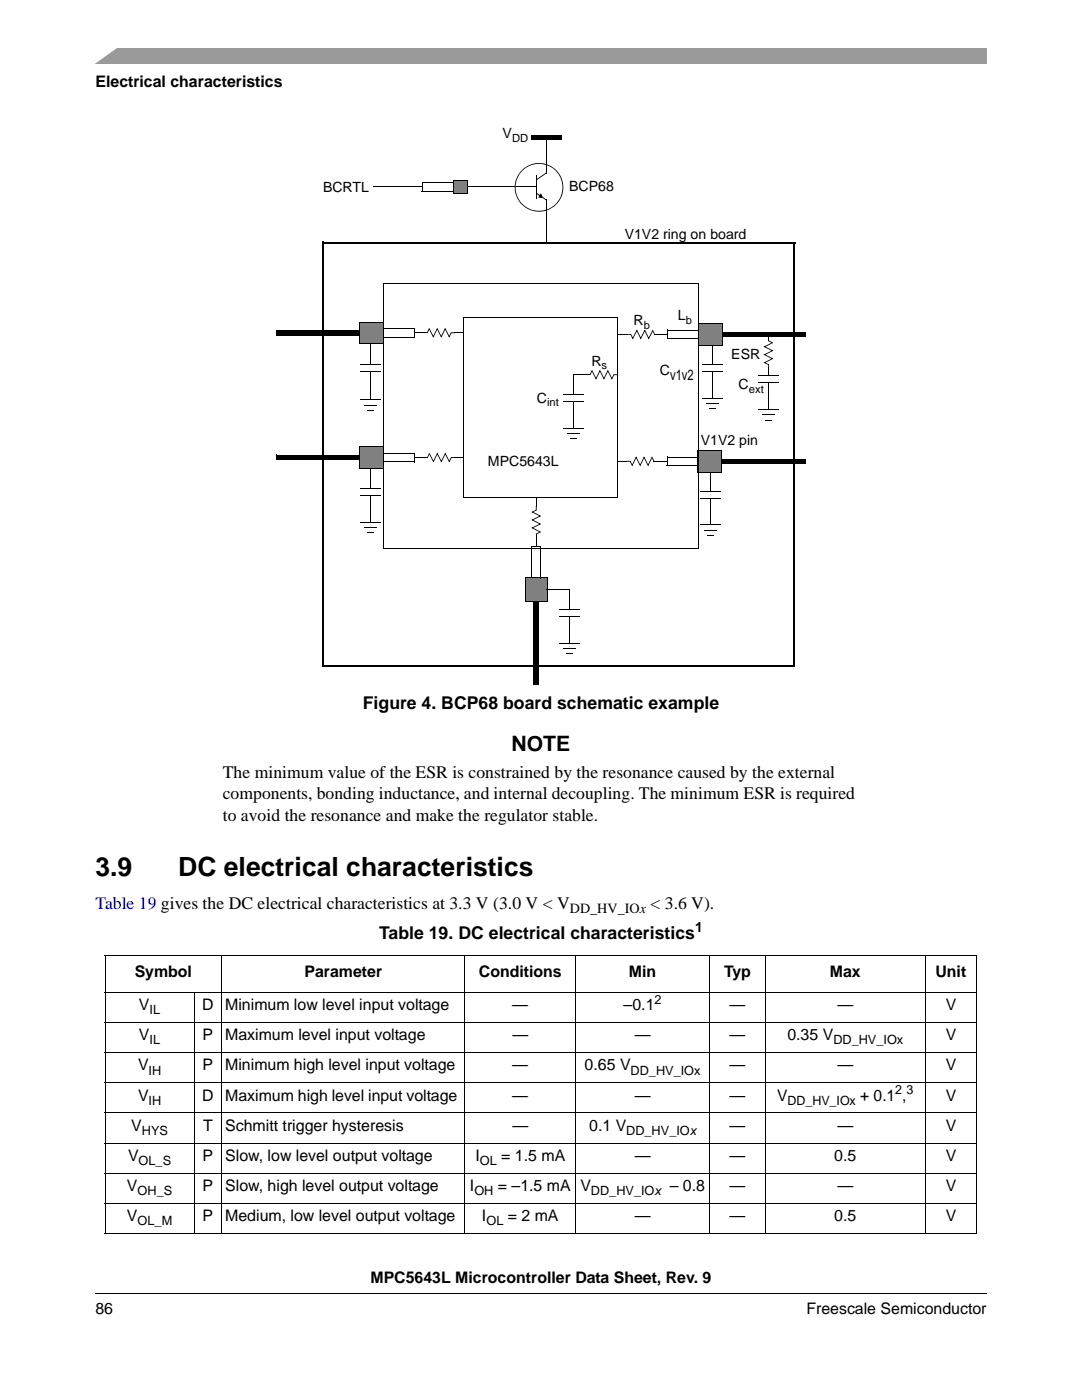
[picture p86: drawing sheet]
<svg xmlns="http://www.w3.org/2000/svg" width="216mm" height="279mm" viewBox="0 0 216 279" stroke-linecap="round" stroke-linejoin="round" font-family="sans-serif">
<defs><g id="words">
<g font-size="5.3">
<text x="19" y="174.8">3.9</text>
<text x="35.6" y="174.8">DC electrical characteristics</text>
</g>
<text font-size="4.2" x="102.1" y="149.8">NOTE</text>
<g font-size="3.5">
<text x="72.4" y="141.6">Figure 4. BCP68 board schematic example</text>
<text x="44.4" y="155.3">The minimum value of the ESR is constrained by the resonance caused by the external</text>
<text x="44.4" y="159.6">components, bonding inductance, and internal decoupling. The minimum ESR is required</text>
<text x="44.4" y="163.8">to avoid the resonance and make the regulator stable.</text>
<text x="129.8" y="181.4">&lt; 3.6 V).</text>
<text x="75.6" y="187.4">Table 19. DC electrical characteristics</text>
</g>
<text font-size="3.5" fill="#0000b3" x="19" y="181.4">Table 19 gives the DC electrical characteristics at 3.3 V (3.0 V &lt; V</text>
<g font-size="3.2">
<text x="19" y="17.4">Electrical characteristics</text>
<text x="26.9" y="194.9">Symbol</text>
<text x="60.8" y="194.9">Parameter</text>
<text x="95.6" y="194.9">Conditions</text>
<text x="125.5" y="194.9">Min</text>
<text x="144.5" y="194.9">Typ</text>
<text x="165.6" y="194.9">Max</text>
<text x="186.7" y="194.9">Unit</text>
<text x="27.7" y="201.7">V</text>
<text x="40.3" y="201.7">D</text>
<text x="44.9" y="201.7">Minimum low level input voltage</text>
<text x="102.2" y="201.7">—</text>
<text x="124.4" y="201.7">–0.1</text>
<text x="145.6" y="201.7">—</text>
<text x="167.1" y="201.7">—</text>
<text x="188.7" y="201.7">V</text>
<text x="27.7" y="207.6">V</text>
<text x="40.4" y="207.6">P</text>
<text x="44.9" y="207.6">Maximum level input voltage</text>
<text x="102.2" y="207.6">—</text>
<text x="126.7" y="207.6">—</text>
<text x="145.6" y="207.6">—</text>
<text x="157.1" y="207.6">0.35 V</text>
<text x="188.7" y="207.6">V</text>
<text x="27.5" y="213.6">V</text>
<text x="40.4" y="213.6">P</text>
<text x="44.9" y="213.6">Minimum high level input voltage</text>
<text x="102.2" y="213.6">—</text>
<text x="116.6" y="213.6">0.65 V</text>
<text x="145.6" y="213.6">—</text>
<text x="167.1" y="213.6">—</text>
<text x="188.7" y="213.6">V</text>
<text x="27.5" y="219.6">V</text>
<text x="40.3" y="219.6">D</text>
<text x="44.9" y="219.6">Maximum high level input voltage</text>
<text x="102.2" y="219.6">—</text>
<text x="126.6" y="219.6">—</text>
<text x="145.6" y="219.6">—</text>
<text x="155.1" y="219.6">V</text>
<text x="171.7" y="219.6">+ 0.1 ,</text>
<text x="188.7" y="219.6">V</text>
<text x="26.2" y="225.6">V</text>
<text x="40.5" y="225.6">T</text>
<text x="44.9" y="225.6">Schmitt trigger hysteresis</text>
<text x="102.2" y="225.6">—</text>
<text x="117.6" y="225.6">0.1 V</text>
<text x="145.6" y="225.6">—</text>
<text x="167.1" y="225.6">—</text>
<text x="188.7" y="225.6">V</text>
<text x="25.5" y="231.6">V</text>
<text x="40.4" y="231.6">P</text>
<text x="44.9" y="231.6">Slow, low level output voltage</text>
<text x="94.9" y="231.6">I</text>
<text x="100" y="231.6">= 1.5 mA</text>
<text x="126.7" y="231.6">—</text>
<text x="145.6" y="231.6">—</text>
<text x="166.5" y="231.6">0.5</text>
<text x="188.7" y="231.6">V</text>
<text x="25.3" y="237.6">V</text>
<text x="40.4" y="237.6">P</text>
<text x="44.9" y="237.6">Slow, high level output voltage</text>
<text x="93.8" y="237.6">I</text>
<text x="99.3" y="237.6">= –1.5 mA V</text>
<text x="133.6" y="237.6">– 0.8</text>
<text x="145.6" y="237.6">—</text>
<text x="167.1" y="237.6">—</text>
<text x="188.7" y="237.6">V</text>
<text x="25.3" y="243.6">V</text>
<text x="40.4" y="243.6">P</text>
<text x="44.9" y="243.6">Medium, low level output voltage</text>
<text x="96.2" y="243.6">I</text>
<text x="101.3" y="243.6">= 2 mA</text>
<text x="126.7" y="243.6">—</text>
<text x="145.6" y="243.6">—</text>
<text x="166.5" y="243.6">0.5</text>
<text x="188.7" y="243.6">V</text>
<text x="73.9" y="256.1">MPC5643L Microcontroller Data Sheet, Rev. 9</text>
<text x="19" y="262.3">86</text>
<text x="160.9" y="262.3">Freescale Semiconductor</text>
</g>
<text font-size="2.9" x="133.7" y="75.8">v1v2</text>
<g font-size="2.8">
<text x="100.3" y="27.6">V</text>
<text x="64.5" y="38.3">BCRTL</text>
<text x="113.6" y="38.2">BCP68</text>
<text x="124.7" y="47.7">V1V2 ring on board</text>
<text x="126.4" y="64.9">R</text>
<text x="135.3" y="63.9">L</text>
<text x="145.9" y="71.7">ESR</text>
<text x="118" y="73">R</text>
<text x="131.7" y="74.9">C</text>
<text x="147.4" y="77.7">C</text>
<text x="107.1" y="80.3">C</text>
<text x="139.8" y="88.8">V1V2 pin</text>
<text x="97.4" y="93">MPC5643L</text>
<text x="113.7" y="182.3">DD_HV_IOx</text>
<text x="138.7" y="186">1</text>
</g>
<g font-size="2.5">
<text x="29.8" y="202.4">IL</text>
<text x="130.6" y="200.4">2</text>
<text x="29.8" y="208.4">IL</text>
<text x="166.3" y="208.4">DD_HV_IOx</text>
<text x="29.6" y="214.4">IH</text>
<text x="125.8" y="214.4">DD_HV_IOx</text>
<text x="29.6" y="220.4">IH</text>
<text x="157.1" y="220.4">DD_HV_IOx</text>
<text x="178.6" y="218.4">2</text>
<text x="180.9" y="218.4">3</text>
<text x="28.3" y="226.4">HYS</text>
<text x="125" y="226.4">DD_HV_IOx</text>
<text x="27.7" y="232.4">OL_S</text>
<text x="95.7" y="232.4">OL</text>
<text x="27.5" y="238.4">OH_S</text>
<text x="94.7" y="238.4">OH</text>
<text x="117.9" y="238.4">DD_HV_IOx</text>
<text x="27.5" y="244.4">OL_M</text>
<text x="97.1" y="244.4">OL</text>
</g>
<g font-size="2.2">
<text x="102.2" y="28.3">DD</text>
<text x="128.5" y="65.6">b</text>
<text x="136.8" y="64.6">b</text>
<text x="120" y="73.7">s</text>
<text x="109.2" y="81">int</text>
<text x="149.4" y="78.4">ext</text>
</g>
</g></defs>
<path d="M19 258.1v.1z" fill="#000"/>
<path d="M19 258.1h177.8" fill="none" stroke="#000" stroke-width=".2"/>
<path d="M19 9.5h177.8v3.2h-177.8z" fill="#9a9a9a"/>
<path d="M17.1 9.2h6.8l-5.3 3.8h-1.5z" fill="#fff"/>
<g fill="none" stroke="#000" stroke-width=".2">
<path d="M20.9 190.7h174.1M20.9 198.1h174.1M21 190.8v55.2M38.7 198v48.2M44.2 190.6v55.6M92.8 190.6v55.6M114.9 190.6v55.6M141.6 190.6v55.6M152.8 190.6v55.6M184.6 190.6v55.6M194.9 190.8v55.2M20.9 204.1h174.1"/>
<path d="M20.9 210.1h174.1M20.9 216.1h174.1M20.9 222.1h174.1M20.9 228.1h174.1M20.9 234.1h174.1M20.9 240.1h174.1M20.9 246.1h174.1"/>
</g>
<circle cx="107.6" cy="37.4" r="4.8" fill="#fff"/>
<g fill="#000">
<path d="M106.9 37.2l.1 .2zM107 34.9l.1 .1zM107 37.2l.1 .2zM107 35.8l.1 .1zM107 35.8l1.9-1.3 .1 .1-1.9 1.3zM107.1 38.5l-.1 .2zM107.1 38.5l1.9 1.3-.1 .2-1.9-1.3zM107.7 39l.2 .2-.1 .2-.3-.2zM107.5 38.8v.2zM107.6 38.8l.1 .1-.1 .2-.1-.1zM107.9 38.6l.5 .9h-1l.3-.4h.4v.4l-.4-.5 .4-.1-.1 .3-.3-.2zM107.7 38.9v.2z"/>
<path d="M108.9 34.5l.2 .1zM109 39.8v.2zM104.1 34a4.9 4.9 0 0 1 5.3-1.1 4.9 4.9 0 0 1 3 4.5h-.2l-.2-1.4-.6-1.2-.8-1-.8-.5-.9-.4-1.4-.2-1.3 .2-.9 .4-.7 .5-.9 1-.6 1.2-.2 .9 .2 1.9 .6 1.2 .9 1-.1 .1a4.8 4.8 0 0 1-.4-7.1zM104.6 41l1.1 .7 .9 .3h1.4l1.4-.3 1.2-.7 .8-1 .5-.8 .3-1.8h.2a4.8 4.8 0 0 1-2.8 4.4 4.8 4.8 0 0 1-5.1-.7zM108.9 42.2h.2z"/>
</g>
<path d="M103 37.3h4M107 35v4.6M109 32.2v2.3M109 39.8v2.4" fill="none" stroke="#000" stroke-width=".2"/>
<path d="M107.9 38.9l.2 .4h-.4z" fill="#000"/>
<path d="M85.3 91.2h4.7v.2h-4.7z" fill="#fff"/>
<path d="M84.5 91.2h.8v.2h-.8zM85.6 90.5l.1 .1-.4 .8zM85.7 90.3l.9 1.8-.2 .1 .8-1.9 .9 1.8-.1 .1 .8-1.9 .9 1.8-.1 .1 .4-1h.8v.2h-.8v-.1l.1 .1-.4 .9-.9-1.8 .1 .1-.8 1.7-.9-1.8 .1 .1-.8 1.7-.9-1.7z" fill="#000"/>
<path d="M117.7 74.7h4.8v.2h-4.8z" fill="#fff"/>
<path d="M116.9 74.7h.8v.2h-.8zM118 74h.2l-.5 .9zM118.1 73.8l.9 1.7-.1 .1 .8-1.8 .9 1.7-.2 .1 .9-1.8 .9 1.7-.2 .1 .4-.9h.9v.2h-.8l-.1-.2 .2 .1-.5 1-.9-1.8h.2l-.9 1.8-.9-1.8h.2l-.9 1.8-.9-1.8z" fill="#000"/>
<g fill="#fff">
<path d="M73.9 72.7h.2z"/>
<path d="M73.9 72.7h.2v1.7h-.2z"/>
</g>
<path d="M73.9 75.8l.2 .1zM73.9 74.1h.2v1.7h-.2zM73.9 71.1h.2v1.8h-.2z" fill="#000"/>
<path d="M71.9 74.2h4.1M71.9 72.8h4.1" fill="none" stroke="#000" stroke-width=".2"/>
<path d="M153.2 74.7h.2v1.7h-.2z" fill="#fff"/>
<path d="M153.2 76.2h.2v1.8h-.2zM153.2 73.2h.2v1.8h-.2z" fill="#000"/>
<path d="M74.5 37.3h9.9M109 28v4.4M92.5 63.2v36.1M92.5 63.3h30.9M123.3 63.3v36.1M151.3 76.3h4.1M151.3 74.9h4.1M92.4 99.3h30.9" fill="none" stroke="#000" stroke-width=".2"/>
<path d="M73.9 79.8h.2v2.1h-.2z" fill="#fff"/>
<path d="M73.9 78.3h.2v1.5h-.2zM73.3 81.8h1.3v.1h-1.3z" fill="#000"/>
<path d="M71.9 79.8h4.1M74 68.6v2.7M74 75.7v2.7M72.7 80.8h2.5" fill="none" stroke="#000" stroke-width=".2"/>
<path d="M73.9 97.4h.2v1.7h-.2z" fill="#fff"/>
<path d="M73.9 95.9h.2v1.7h-.2zM73.9 98.8h.2v1.8h-.2z" fill="#000"/>
<path d="M71.9 98.9h4.1M71.9 97.5h4.1" fill="none" stroke="#000" stroke-width=".2"/>
<path d="M73.9 104.3h.2v2h-.2z" fill="#fff"/>
<path d="M73.3 106.2h1.3v.2h-1.3zM73.9 102.7h.2v1.6h-.2z" fill="#000"/>
<path d="M74 93.5v2.7M71.9 104.3h4.1M72.7 105.3h2.5M74 100.3v2.7" fill="none" stroke="#000" stroke-width=".2"/>
<path d="M113.5 121.5h.1v1.6h-.1z" fill="#fff"/>
<path d="M113.5 122.9h.1v1.8h-.1zM113.5 119.9h.1v1.8h-.1z" fill="#000"/>
<path d="M111.5 123h4.1M111.5 121.6h4.1" fill="none" stroke="#000" stroke-width=".2"/>
<path d="M113.5 128.3h.1v2.1h-.1z" fill="#fff"/>
<path d="M112.9 130.3h1.3v.2h-1.3zM113.5 126.8h.1v1.5h-.1z" fill="#000"/>
<path d="M113.5 117.6v2.6M111.5 128.3h4.1M112.3 129.3h2.5M113.5 124.4v2.6" fill="none" stroke="#000" stroke-width=".2"/>
<path d="M141.7 97.9h.2v1.7h-.2z" fill="#fff"/>
<path d="M141.7 96.4h.2v1.7h-.2zM141.7 99.3h.2v1.8h-.2z" fill="#000"/>
<path d="M139.8 99.4h4M139.8 98h4" fill="none" stroke="#000" stroke-width=".2"/>
<path d="M141.7 104.8h.2v2h-.2z" fill="#fff"/>
<path d="M141.2 106.7h1.2v.2h-1.2zM141.7 103.3h.2v1.5h-.2z" fill="#000"/>
<path d="M141.8 94v2.7M139.8 104.8h4M140.5 105.8h2.6M141.8 100.8v2.7" fill="none" stroke="#000" stroke-width=".2"/>
<path d="M142.1 72.6h.1v1.7h-.1z" fill="#fff"/>
<path d="M142.1 74h.1v1.8h-.1zM142.1 71h.1v1.8h-.1z" fill="#000"/>
<path d="M140.1 74.1h4.1M140.1 72.7h4.1" fill="none" stroke="#000" stroke-width=".2"/>
<path d="M142.1 79.5h.1v2h-.1z" fill="#fff"/>
<path d="M142.1 77.9h.1v1.6h-.1zM141.5 81.4h1.3v.2h-1.3z" fill="#000"/>
<path d="M93.2 37.3h9.9M109 42.1v6.4M140.1 79.5h4.1M142.2 68.7v2.6M142.2 75.5v2.6M140.9 80.5h2.5" fill="none" stroke="#000" stroke-width=".2"/>
<path d="M90.4 36h2.9v2.6h-2.9z" fill="#808080"/>
<path d="M90.3 38.6h3M90.4 35.9v2.7M90.4 36h3M93.3 36v2.7" fill="none" stroke="#000" stroke-width=".2"/>
<path d="M84.2 36.5h6.2v1.7h-6.2z" fill="#fff"/>
<path d="M84.2 38.2h6.2M84.2 36.5h6.3M106 27.9h6.1M106.1 27h6" fill="none" stroke="#000" stroke-width=".2"/>
<path d="M84.2 36.4h.1v1.8h-.1zM90.3 36.5h.2v1.8h-.2zM106 26.9h.2v1h-.2zM106.1 27h6v.9h-6zM112 27h.1v1h-.1z" fill="#000"/>
<path d="M71.8 64.3h4.7v4.3h-4.7z" fill="#808080"/>
<path d="M71.7 68.6h4.8M71.8 64.3h4.8M71.8 64.2v4.4M76.5 64.3v4.3" fill="none" stroke="#000" stroke-width=".2"/>
<path d="M76.5 65.6h6.2v1.7h-6.2z" fill="#fff"/>
<path d="M55.1 66.9h16.7M55.1 66h16.8M76.4 67.3h6.3M76.5 65.6h6.2" fill="none" stroke="#000" stroke-width=".2"/>
<path d="M55.1 65.9h.1v1h-.1zM55.1 66h16.7v.9h-16.7zM71.7 66h.2v1h-.2zM76.4 65.5h.2v1.8h-.2zM82.6 65.6h.1v1.8h-.1z" fill="#000"/>
<path d="M71.8 89.2h4.7v4.3h-4.7z" fill="#808080"/>
<path d="M71.7 93.5h4.8M71.8 89.2h4.8M71.8 89.1v4.4M76.5 89.2v4.4" fill="none" stroke="#000" stroke-width=".2"/>
<path d="M76.5 90.4h6.2v1.8h-6.2z" fill="#fff"/>
<path d="M55.1 91.8h16.7M55.1 90.8h16.8M76.4 92.2h6.3M76.5 90.4h6.2" fill="none" stroke="#000" stroke-width=".2"/>
<path d="M55.1 90.8h.1v1h-.1zM55.1 90.8h16.7v1h-16.7zM71.7 90.8h.2v1.1h-.2zM76.4 90.4h.2v1.8h-.2zM82.6 90.4h.1v1.9h-.1zM82.6 91.2h1.9v.2h-1.9zM90.7 91.2h1.9v.2h-1.9z" fill="#000"/>
<path d="M85.2 66.3h4.8v.2h-4.8z" fill="#fff"/>
<path d="M82.6 66.3h1.9v.2h-1.9zM84.5 66.3h.7v.2h-.7zM85.6 65.6l.1 .1-.5 .8v-.1zM90.7 66.3h1.9v.2h-1.9zM85.7 65.4l.8 1.8h-.1l.8-1.8 .9 1.8h-.1l.8-1.8 .9 1.8h-.1l.4-.9h.8v.2l-.9-.1 .2 .1-.5 .9-.8-1.8 .1 .1-.8 1.7-.9-1.8 .1 .1-.8 1.7-.9-1.7z" fill="#000"/>
<path d="M125.9 66.7h4.7v.1h-4.7z" fill="#fff"/>
<path d="M125.1 66.7h.8l.4 .9-.1-.1 .9-1.7 .8 1.8-.1-.1 .9-1.7 .8 1.8-.1-.1 .8-1.7 .1 .1-.9 1.8-.8-1.7 .1-.1-.9 1.8-.8-1.7 .1-.1-.8 1.8-.5-.9 .1-.1v.1h-.8zM130.2 66l.1-.1 .4 .8-.1 .1zM130.6 66.7h.8v.1h-.8z" fill="#000"/>
<path d="M139.4 64.6h4.7v4.3h-4.7z" fill="#808080"/>
<path d="M139.3 68.9h4.8M139.4 64.5v4.4M139.4 64.6h4.8M144.1 64.6v4.4" fill="none" stroke="#000" stroke-width=".2"/>
<path d="M133.2 65.9h6.2v1.7h-6.2z" fill="#fff"/>
<path d="M133.2 67.6h6.2M133.2 65.9h6.3M144 67.2h16.8M144.1 66.3h16.7" fill="none" stroke="#000" stroke-width=".2"/>
<path d="M123.3 66.7h1.9v.1h-1.9zM131.4 66.7h1.9v.1h-1.9zM133.2 65.8h.1v1.8h-.1zM139.3 65.9h.2v1.8h-.2zM144 66.2h.2v1h-.2zM144.1 66.3h16.7v.9h-16.7zM160.7 66.3h.1v1h-.1z" fill="#000"/>
<path d="M125.7 92h4.8v.1h-4.8z" fill="#fff"/>
<path d="M124.9 92h.9l.4 .9-.1-.1 .8-1.7 .9 1.8-.1-.1 .8-1.7 .9 1.8-.2-.1 .9-1.7 .1 .1-.9 1.8-.9-1.7 .2-.1-.9 1.8-.8-1.7 .1-.1-.8 1.8-.5-.9 .1-.1-.1 .1h-.8zM130 91.3l.2-.1 .4 .8-.1 .1zM130.5 92h.8v.1h-.8z" fill="#000"/>
<path d="M139.3 89.9h4.7v4.3h-4.7z" fill="#808080"/>
<path d="M139.2 94.2h4.8M139.3 89.9h4.8M139.3 89.8v4.4M144 89.9v4.4" fill="none" stroke="#000" stroke-width=".2"/>
<path d="M133.1 91.2h6.2v1.7h-6.2z" fill="#fff"/>
<path d="M133 92.9h6.3M133.1 91.2h6.2M143.9 92.5h16.7M144 91.6h16.7" fill="none" stroke="#000" stroke-width=".2"/>
<path d="M123.2 92h1.9v.1h-1.9zM131.3 92h1.8v.1h-1.8zM133 91.1h.2v1.8h-.2zM139.2 91.2h.1v1.8h-.1zM143.9 91.5h.2v1h-.2zM144 91.6h16.6v.9h-16.6zM160.5 91.6h.2v1h-.2z" fill="#000"/>
<path d="M106.9 101.8h.2v4.8h-.2z" fill="#fff"/>
<path d="M106.9 106.6h.2v.7h-.2zM106.9 101h.2v.9l-.9 .4 .1-.2 1.7 .9-1.8 .8 .1-.1 1.7 .9-1.8 .8 .1-.1 1.7 .9h-.2l-1.8-.9 1.8-.8v.1l-1.8-.8 1.8-.9v.2l-1.8-.9 1-.5v.2l-.1-.1zM106.9 106.5l.9-.4v.1l-.8 .4z" fill="#000"/>
<path d="M104.9 115.3h4.3v4.7h-4.3z" fill="#808080"/>
<path d="M104.9 115.3h4.3M104.9 115.2v4.8M109.2 115.3v4.8M104.8 120h4.4" fill="none" stroke="#000" stroke-width=".2"/>
<path d="M106.2 109.2h1.7v6.1h-1.7z" fill="#fff"/>
<path d="M106.2 109.1v6.2M106.6 120v16.7M107.9 109.2v6.2M107.5 120v16.8" fill="none" stroke="#000" stroke-width=".2"/>
<path d="M106.1 115.2h1.8v.2h-1.8zM106.2 109.1h1.7v.1h-1.7zM106.9 107.3h.2v1.9h-.2zM106.9 99.2h.2v1.9h-.2zM106.5 136.6h1v.2h-1zM106.6 120h.9v16.7h-.9zM106.6 120h.9v.1h-.9z" fill="#000"/>
<path d="M153.2 81.8h.2v2h-.2z" fill="#fff"/>
<path d="M152.7 83.7h1.3v.2h-1.3zM153.2 80.3h.2v1.5h-.2z" fill="#000"/>
<path d="M153.3 77.8v2.7M151.3 81.8h4.1M152.1 82.8h2.5" fill="none" stroke="#000" stroke-width=".2"/>
<path d="M153.2 68h.2v4.7h-.2z" fill="#fff"/>
<path d="M152.3 69.2l1.8-.9 .2 .1-1.7 .9-.1-.2 1.8 .9-1.7 .9-.1-.2 1.8 .9-1.7 .9-.1-.2 .9 .4v.9h-.2v-.9h.2l-.1 .1-.9-.4 1.8-.9-.1 .1-1.8-.8 1.9-.9-.1 .2zM153.2 67.2h.2v.8h-.2zM153.2 68l.2-.1 .8 .4-.1 .2z" fill="#000"/>
<path d="M114.3 78.6h.2v1.7h-.2z" fill="#fff"/>
<path d="M114.3 77.1h.2v1.8h-.2zM114.3 80.1h.2v1.7h-.2z" fill="#000"/>
<path d="M112.4 78.8h4M112.4 80.2h4" fill="none" stroke="#000" stroke-width=".2"/>
<path d="M114.3 85.5h.2v2h-.2z" fill="#fff"/>
<path d="M113.8 87.5h1.2v.1h-1.2zM114.3 84h.2v1.5h-.2z" fill="#000"/>
<path d="M76.6 56.5v52.9M76.6 56.6h62.9M139.4 56.6v52.9M114.4 74.8h2.9M114.4 74.7v2.7M112.4 85.5h4M113.1 86.5h2.6M114.4 81.5v2.7M76.5 109.4h62.9M109.1 117.6h4.4" fill="none" stroke="#000" stroke-width=".2"/>
<path d="M64.4 48.4h94.3M64.4 48.2v84.8M158.5 48.4v84.8M64.3 133h94.2" fill="none" stroke="#000" stroke-width=".36"/>
<use href="#words"/>
</svg>
